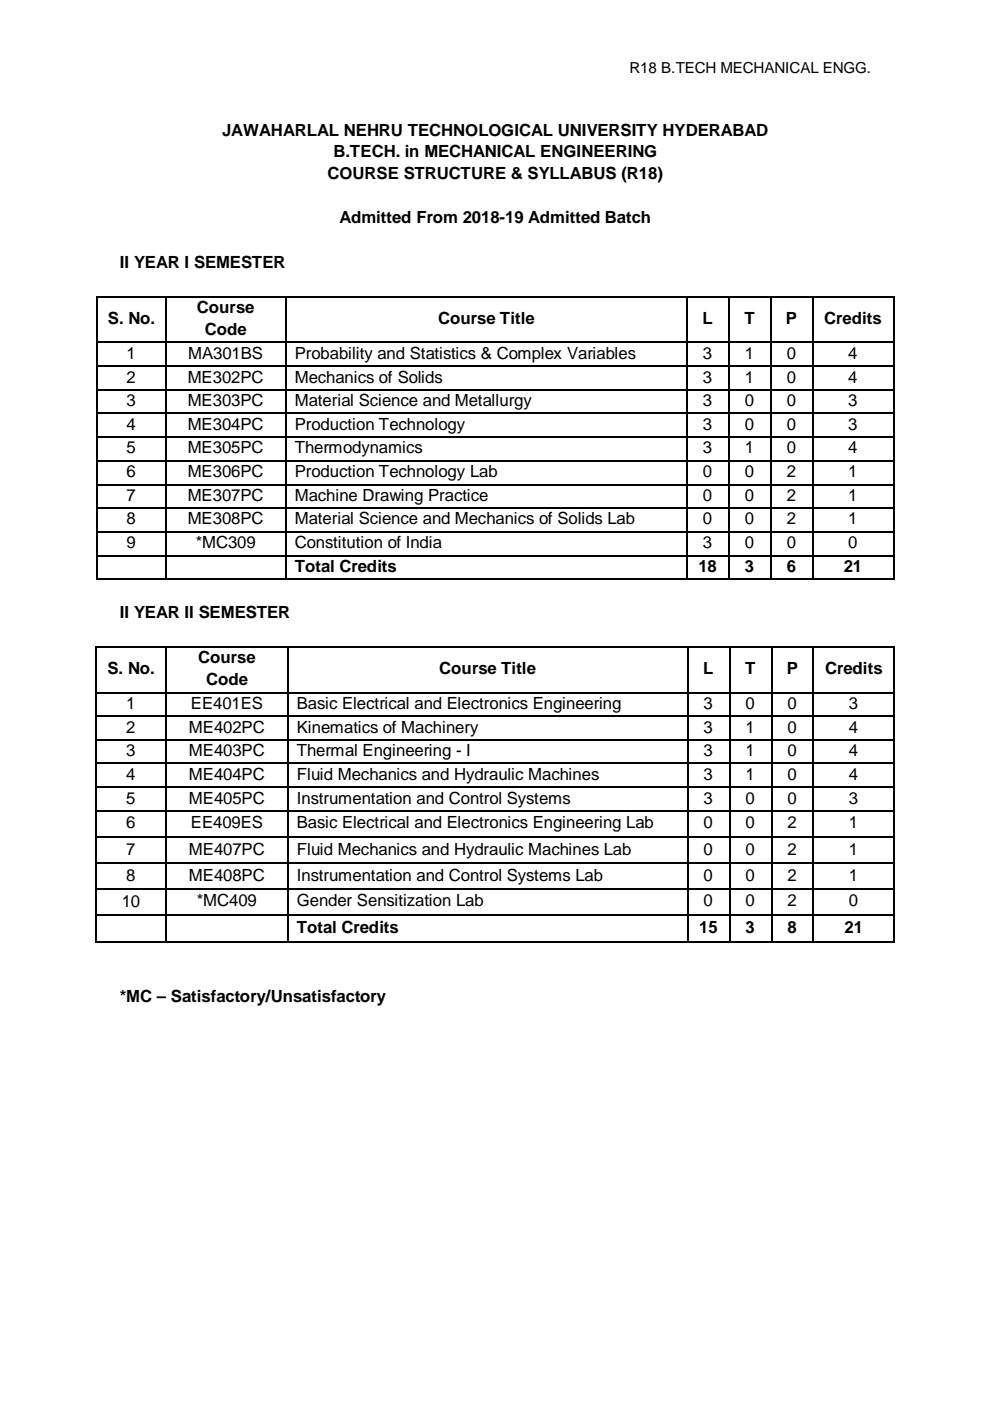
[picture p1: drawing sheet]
<svg xmlns="http://www.w3.org/2000/svg" width="210mm" height="297mm" viewBox="0 0 210 297" stroke-linecap="round" stroke-linejoin="round" font-family="sans-serif">
<defs><g id="words">
<g font-size="3.6">
<text x="47.1" y="28.7">JAWAHARLAL NEHRU TECHNOLOGICAL UNIVERSITY HYDERABAD</text>
<text x="70.7" y="33.4">B.TECH. in MECHANICAL ENGINEERING</text>
<text x="69.4" y="38">COURSE STRUCTURE &amp; SYLLABUS (R18)</text>
<text x="72" y="47.4">Admitted From 2018-19 Admitted Batch</text>
<text x="25.4" y="56.8">II YEAR I SEMESTER</text>
<text x="22.9" y="68.8">S. No.</text>
<text x="41.7" y="66.4">Course</text>
<text x="43.4" y="71.1">Code</text>
<text x="92.9" y="68.8">Course Title</text>
<text x="148.9" y="68.8">L</text>
<text x="157.8" y="68.8">T</text>
<text x="166.6" y="68.8">P</text>
<text x="174.8" y="68.8">Credits</text>
<text x="26.8" y="76.1">1</text>
<text x="39.9" y="76.1">MA301BS</text>
<text x="62.5" y="76.1">Probability and Statistics &amp; Complex Variables</text>
<text x="149" y="76.1">3</text>
<text x="157.9" y="76.1">1</text>
<text x="166.8" y="76.1">0</text>
<text x="179.8" y="76.1">4</text>
<text x="26.8" y="81.1">2</text>
<text x="39.8" y="81.1">ME302PC</text>
<text x="62.5" y="81.1">Mechanics of Solids</text>
<text x="149" y="81.1">3</text>
<text x="157.9" y="81.1">1</text>
<text x="166.8" y="81.1">0</text>
<text x="179.8" y="81.1">4</text>
<text x="26.8" y="86.1">3</text>
<text x="39.8" y="86.1">ME303PC</text>
<text x="62.5" y="86.1">Material Science and Metallurgy</text>
<text x="149" y="86.1">3</text>
<text x="157.9" y="86.1">0</text>
<text x="166.8" y="86.1">0</text>
<text x="179.8" y="86.1">3</text>
<text x="26.8" y="91.1">4</text>
<text x="39.8" y="91.1">ME304PC</text>
<text x="62.5" y="91.1">Production Technology</text>
<text x="149" y="91.1">3</text>
<text x="157.9" y="91.1">0</text>
<text x="166.8" y="91.1">0</text>
<text x="179.8" y="91.1">3</text>
<text x="26.8" y="96.1">5</text>
<text x="26.8" y="101.2">6</text>
<text x="39.8" y="96.1">ME305PC</text>
<text x="39.8" y="101.2">ME306PC</text>
<text x="62.5" y="96.1">Thermodynamics</text>
<text x="62.5" y="101.2">Production Technology Lab</text>
<text x="149" y="96.1">3</text>
<text x="149" y="101.2">0</text>
<text x="157.9" y="96.1">1</text>
<text x="157.9" y="101.2">0</text>
<text x="166.8" y="96.1">0</text>
<text x="166.8" y="101.2">2</text>
<text x="179.8" y="96.1">4</text>
<text x="179.8" y="101.2">1</text>
<text x="26.8" y="106.2">7</text>
<text x="39.8" y="106.2">ME307PC</text>
<text x="62.5" y="106.2">Machine Drawing Practice</text>
<text x="149" y="106.2">0</text>
<text x="157.9" y="106.2">0</text>
<text x="166.8" y="106.2">2</text>
<text x="179.8" y="106.2">1</text>
<text x="26.8" y="111.2">8</text>
<text x="39.8" y="111.2">ME308PC</text>
<text x="62.5" y="111.2">Material Science and Mechanics of Solids Lab</text>
<text x="149" y="111.2">0</text>
<text x="157.9" y="111.2">0</text>
<text x="166.8" y="111.2">2</text>
<text x="179.8" y="111.2">1</text>
<text x="26.8" y="116.2">9</text>
<text x="41.5" y="116.2">*MC309</text>
<text x="62.5" y="116.2">Constitution of India</text>
<text x="149" y="116.2">3</text>
<text x="157.9" y="116.2">0</text>
<text x="166.8" y="116.2">0</text>
<text x="179.8" y="116.2">0</text>
<text x="62.5" y="121.3">Total Credits</text>
<text x="148.1" y="121.3">18</text>
<text x="157.9" y="121.3">3</text>
<text x="166.8" y="121.3">6</text>
<text x="178.9" y="121.3">21</text>
<text x="25.4" y="130.9">II YEAR II SEMESTER</text>
<text x="22.8" y="142.9">S. No.</text>
<text x="42" y="140.6">Course</text>
<text x="93.1" y="142.9">Course Title</text>
<text x="149.1" y="142.9">L</text>
<text x="158" y="142.9">T</text>
<text x="166.8" y="142.9">P</text>
<text x="174.9" y="142.9">Credits</text>
<text x="43.7" y="145.3">Code</text>
<text x="26.8" y="150.3">1</text>
<text x="26.8" y="155.3">2</text>
<text x="40" y="155.3">ME402PC</text>
<text x="40.5" y="150.3">EE401ES</text>
<text x="62.9" y="150.3">Basic Electrical and Electronics Engineering</text>
<text x="62.9" y="155.3">Kinematics of Machinery</text>
<text x="149.2" y="150.3">3</text>
<text x="149.2" y="155.3">3</text>
<text x="158.1" y="150.3">0</text>
<text x="158.1" y="155.3">1</text>
<text x="167" y="150.3">0</text>
<text x="167" y="155.3">0</text>
<text x="180" y="150.3">3</text>
<text x="180" y="155.3">4</text>
<text x="26.8" y="160.3">3</text>
<text x="40" y="160.3">ME403PC</text>
<text x="62.9" y="160.3">Thermal Engineering - I</text>
<text x="149.2" y="160.3">3</text>
<text x="158.1" y="160.3">1</text>
<text x="167" y="160.3">0</text>
<text x="180" y="160.3">4</text>
<text x="26.8" y="165.4">4</text>
<text x="40" y="165.4">ME404PC</text>
<text x="62.9" y="165.4">Fluid Mechanics and Hydraulic Machines</text>
<text x="149.2" y="165.4">3</text>
<text x="158.1" y="165.4">1</text>
<text x="167" y="165.4">0</text>
<text x="180" y="165.4">4</text>
<text x="26.8" y="170.4">5</text>
<text x="40" y="170.4">ME405PC</text>
<text x="62.9" y="170.4">Instrumentation and Control Systems</text>
<text x="149.2" y="170.4">3</text>
<text x="158.1" y="170.4">0</text>
<text x="167" y="170.4">0</text>
<text x="180" y="170.4">3</text>
<text x="26.8" y="175.6">6</text>
<text x="40.5" y="175.6">EE409ES</text>
<text x="62.9" y="175.6">Basic Electrical and Electronics Engineering Lab</text>
<text x="149.2" y="175.6">0</text>
<text x="158.1" y="175.6">0</text>
<text x="167" y="175.6">2</text>
<text x="180" y="175.6">1</text>
<text x="26.8" y="181.2">7</text>
<text x="40" y="181.2">ME407PC</text>
<text x="62.9" y="181.2">Fluid Mechanics and Hydraulic Machines Lab</text>
<text x="149.2" y="181.2">0</text>
<text x="158.1" y="181.2">0</text>
<text x="167" y="181.2">2</text>
<text x="180" y="181.2">1</text>
<text x="26.8" y="186.8">8</text>
<text x="40" y="186.8">ME408PC</text>
<text x="62.9" y="186.8">Instrumentation and Control Systems Lab</text>
<text x="149.2" y="186.8">0</text>
<text x="158.1" y="186.8">0</text>
<text x="167" y="186.8">2</text>
<text x="180" y="186.8">1</text>
<text x="25.8" y="192.3">10</text>
<text x="41.7" y="192.1">*MC409</text>
<text x="62.9" y="192.1">Gender Sensitization Lab</text>
<text x="62.9" y="197.9">Total Credits</text>
<text x="148.3" y="197.9">15</text>
<text x="149.2" y="192.1">0</text>
<text x="158.1" y="192.1">0</text>
<text x="158.1" y="197.9">3</text>
<text x="167" y="192.1">2</text>
<text x="167" y="197.9">8</text>
<text x="179.1" y="197.9">21</text>
<text x="180" y="192.1">0</text>
<text x="25.4" y="212.5">*MC – Satisfactory/Unsatisfactory</text>
</g>
<text font-size="3.2" x="133.4" y="15.4">R18 B.TECH MECHANICAL ENGG.</text>
</g></defs>
<g fill="#000">
<path d="M20.4 62.8h.3v.3h-.3zM20.4 72.4h.3v.4h-.3zM20.4 77.4h.3v.4h-.3zM35.1 62.8h.3v.3h-.3zM35.1 72.4h.3v.4h-.3zM35.1 77.4h.3v.4h-.3zM60.4 62.8h.3v.3h-.3zM60.4 72.4h.3v.4h-.3zM60.4 77.4h.3v.4h-.3zM145.5 62.8h.3v.3h-.3zM145.5 72.4h.3v.4h-.3zM145.5 77.4h.3v.4h-.3z"/>
<path d="M154.3 62.8h.4v.3h-.4zM154.3 72.4h.4v.4h-.4zM154.3 77.4h.4v.4h-.4zM163.2 62.8h.4v.3h-.4zM163.2 72.4h.4v.4h-.4zM163.2 77.4h.4v.4h-.4zM172.1 62.8h.4v.3h-.4zM172.1 72.4h.4v.4h-.4zM172.1 77.4h.4v.4h-.4zM189.3 62.8h.4v.3h-.4zM189.3 72.4h.4v.4h-.4zM189.3 77.4h.4v.4h-.4z"/>
<path d="M20.4 82.5h.3v.3h-.3zM20.4 87.5h.3v.3h-.3zM20.4 92.5h.3v.3h-.3zM20.4 97.5h.3v.3h-.3zM35.1 82.5h.3v.3h-.3zM35.1 87.5h.3v.3h-.3zM35.1 92.5h.3v.3h-.3zM35.1 97.5h.3v.3h-.3zM60.4 82.5h.3v.3h-.3zM60.4 87.5h.3v.3h-.3zM60.4 92.5h.3v.3h-.3zM60.4 97.5h.3v.3h-.3z"/>
<path d="M145.5 82.5h.3v.3h-.3zM145.5 87.5h.3v.3h-.3zM145.5 92.5h.3v.3h-.3zM145.5 97.5h.3v.3h-.3zM154.3 82.5h.4v.3h-.4zM154.3 87.5h.4v.3h-.4zM154.3 92.5h.4v.3h-.4zM154.3 97.5h.4v.3h-.4zM163.2 82.5h.4v.3h-.4zM163.2 87.5h.4v.3h-.4zM163.2 92.5h.4v.3h-.4zM163.2 97.5h.4v.3h-.4z"/>
<path d="M172.1 82.5h.4v.3h-.4zM172.1 87.5h.4v.3h-.4zM172.1 92.5h.4v.3h-.4zM172.1 97.5h.4v.3h-.4zM189.3 82.5h.4v.3h-.4zM189.3 87.5h.4v.3h-.4zM189.3 92.5h.4v.3h-.4zM189.3 97.5h.4v.3h-.4zM20.4 102.6h.3v.3h-.3zM20.4 107.6h.3v.3h-.3zM20.4 112.6h.3v.3h-.3zM20.4 117.6h.3v.4h-.3z"/>
<path d="M35.1 102.6h.3v.3h-.3zM35.1 107.6h.3v.3h-.3zM35.1 112.6h.3v.3h-.3zM35.1 117.6h.3v.4h-.3zM60.4 102.6h.3v.3h-.3zM60.4 107.6h.3v.3h-.3zM60.4 112.6h.3v.3h-.3zM60.4 117.6h.3v.4h-.3zM145.5 102.6h.3v.3h-.3zM145.5 107.6h.3v.3h-.3zM145.5 112.6h.3v.3h-.3zM145.5 117.6h.3v.4h-.3z"/>
<path d="M154.3 102.6h.4v.3h-.4zM154.3 107.6h.4v.3h-.4zM154.3 112.6h.4v.3h-.4zM154.3 117.6h.4v.4h-.4zM163.2 102.6h.4v.3h-.4zM163.2 107.6h.4v.3h-.4zM163.2 112.6h.4v.3h-.4zM163.2 117.6h.4v.4h-.4zM172.1 102.6h.4v.3h-.4zM172.1 107.6h.4v.3h-.4zM172.1 112.6h.4v.3h-.4zM172.1 117.6h.4v.4h-.4z"/>
<path d="M189.3 102.6h.4v.3h-.4zM189.3 107.6h.4v.3h-.4zM189.3 112.6h.4v.3h-.4zM189.3 117.6h.4v.4h-.4zM20.2 136.9h.4v.4h-.4zM20.4 122.6h.3v.4h-.3zM35.1 122.6h.3v.4h-.3zM35.1 136.9h.3v.4h-.3zM60.4 122.6h.3v.4h-.3zM60.8 136.9h.3v.4h-.3zM145.5 122.6h.3v.4h-.3zM145.6 136.9h.4v.4h-.4z"/>
<path d="M154.3 122.6h.4v.4h-.4zM154.5 136.9h.4v.4h-.4zM163.2 122.6h.4v.4h-.4zM163.4 136.9h.3v.4h-.3zM172.1 122.6h.4v.4h-.4zM172.2 136.9h.4v.4h-.4zM189.3 122.6h.4v.4h-.4zM189.5 136.9h.3v.4h-.3zM20.2 146.7h.4v.3h-.4zM20.2 151.7h.4v.3h-.4zM20.2 156.7h.4v.3h-.4zM35.1 146.7h.3v.3h-.3z"/>
<path d="M35.1 151.7h.3v.3h-.3zM35.1 156.7h.3v.3h-.3zM60.8 146.7h.3v.3h-.3zM60.8 151.7h.3v.3h-.3zM60.8 156.7h.3v.3h-.3zM145.6 146.7h.4v.3h-.4zM145.6 151.7h.4v.3h-.4zM145.6 156.7h.4v.3h-.4zM154.5 146.7h.4v.3h-.4zM154.5 151.7h.4v.3h-.4zM154.5 156.7h.4v.3h-.4zM163.4 146.7h.3v.3h-.3z"/>
<path d="M163.4 151.7h.3v.3h-.3zM163.4 156.7h.3v.3h-.3zM172.2 146.7h.4v.3h-.4zM172.2 151.7h.4v.3h-.4zM172.2 156.7h.4v.3h-.4zM189.5 146.7h.3v.3h-.3zM189.5 151.7h.3v.3h-.3zM189.5 156.7h.3v.3h-.3zM20.2 161.7h.4v.3h-.4zM20.2 166.7h.4v.4h-.4zM20.2 171.7h.4v.4h-.4zM20.2 177.3h.4v.4h-.4z"/>
<path d="M35.1 161.7h.3v.3h-.3zM35.1 166.7h.3v.4h-.3zM35.1 171.7h.3v.4h-.3zM35.1 177.3h.3v.4h-.3zM60.8 161.7h.3v.3h-.3zM60.8 166.7h.3v.4h-.3zM60.8 171.7h.3v.4h-.3zM60.8 177.3h.3v.4h-.3zM145.6 161.7h.4v.3h-.4zM145.6 166.7h.4v.4h-.4zM145.6 171.7h.4v.4h-.4zM145.6 177.3h.4v.4h-.4z"/>
<path d="M154.5 161.7h.4v.3h-.4zM154.5 166.7h.4v.4h-.4zM154.5 171.7h.4v.4h-.4zM154.5 177.3h.4v.4h-.4zM163.4 161.7h.3v.3h-.3zM163.4 166.7h.3v.4h-.3zM163.4 171.7h.3v.4h-.3zM163.4 177.3h.3v.4h-.3zM172.2 161.7h.4v.3h-.4zM172.2 166.7h.4v.4h-.4zM172.2 171.7h.4v.4h-.4zM172.2 177.3h.4v.4h-.4z"/>
<path d="M189.5 161.7h.3v.3h-.3zM189.5 166.7h.3v.4h-.3zM189.5 171.7h.3v.4h-.3zM189.5 177.3h.3v.4h-.3zM20.2 182.8h.4v.4h-.4zM20.2 188.4h.4v.4h-.4zM20.2 193.9h.4v.4h-.4zM20.2 199.5h.4v.3h-.4zM35.1 182.8h.3v.4h-.3zM35.1 188.4h.3v.4h-.3zM35.1 193.9h.3v.4h-.3zM35.1 199.5h.3v.3h-.3z"/>
<path d="M60.8 182.8h.3v.4h-.3zM60.8 188.4h.3v.4h-.3zM60.8 193.9h.3v.4h-.3zM60.8 199.5h.3v.3h-.3zM145.6 182.8h.4v.4h-.4zM145.6 188.4h.4v.4h-.4zM145.6 193.9h.4v.4h-.4zM145.6 199.5h.4v.3h-.4zM154.5 182.8h.4v.4h-.4zM154.5 188.4h.4v.4h-.4zM154.5 193.9h.4v.4h-.4zM154.5 199.5h.4v.3h-.4z"/>
<path d="M163.4 182.8h.3v.4h-.3zM163.4 188.4h.3v.4h-.3zM163.4 193.9h.3v.4h-.3zM163.4 199.5h.3v.3h-.3zM172.2 182.8h.4v.4h-.4zM172.2 188.4h.4v.4h-.4zM172.2 193.9h.4v.4h-.4zM172.2 199.5h.4v.3h-.4zM189.5 182.8h.3v.4h-.3zM189.5 188.4h.3v.4h-.3zM189.5 193.9h.3v.4h-.3zM189.5 199.5h.3v.3h-.3z"/>
</g>
<g fill="none" stroke="#000" stroke-width=".34">
<path d="M20.6 63.1v9.3M20.6 72.8v4.6M20.6 77.8v4.7M20.7 62.9h14.4M20.7 72.6h14.4M20.7 77.6h14.4M35.2 63.1v9.3M35.2 72.8v4.6M35.2 77.8v4.7M35.4 62.9h25M35.4 72.6h25M35.4 77.6h25"/>
<path d="M60.5 63.1v9.3M60.5 72.8v4.6M60.5 77.8v4.7M60.7 62.9h84.8M60.7 72.6h84.8M60.7 77.6h84.8M145.6 63.1v9.3M145.6 72.8v4.6M145.6 77.8v4.7M145.8 62.9h8.5M145.8 72.6h8.5M145.8 77.6h8.5"/>
<path d="M154.5 63.1v9.3M154.5 72.8v4.6M154.5 77.8v4.7M154.7 62.9h8.5M154.7 72.6h8.5M154.7 77.6h8.5M163.4 63.1v9.3M163.4 72.8v4.6M163.4 77.8v4.7M163.6 62.9h8.5M163.6 72.6h8.5M163.6 77.6h8.5"/>
<path d="M172.3 63.1v9.3M172.3 72.8v4.6M172.3 77.8v4.7M172.5 62.9h16.8M172.5 72.6h16.8M172.5 77.6h16.8M189.5 63.1v9.3M189.5 72.8v4.6M189.5 77.8v4.7M20.6 82.8v4.7M20.6 87.8v4.7M20.6 92.8v4.7"/>
<path d="M20.6 97.8v4.8M20.7 82.7h14.4M20.7 87.7h14.4M20.7 92.7h14.4M20.7 97.6h14.4M35.2 82.8v4.7M35.2 87.8v4.7M35.2 92.8v4.7M35.2 97.8v4.8M35.4 82.7h25M35.4 87.7h25M35.4 92.7h25"/>
<path d="M35.4 97.6h25M60.5 82.8v4.7M60.5 87.8v4.7M60.5 92.8v4.7M60.5 97.8v4.8M60.7 82.7h84.8M60.7 87.7h84.8M60.7 92.7h84.8M60.7 97.6h84.8M145.6 82.8v4.7M145.6 87.8v4.7M145.6 92.8v4.7"/>
<path d="M145.6 97.8v4.8M145.8 82.7h8.5M145.8 87.7h8.5M145.8 92.7h8.5M145.8 97.6h8.5M154.5 82.8v4.7M154.5 87.8v4.7M154.5 92.8v4.7M154.5 97.8v4.8M154.7 82.7h8.5M154.7 87.7h8.5M154.7 92.7h8.5"/>
<path d="M154.7 97.6h8.5M163.4 82.8v4.7M163.4 87.8v4.7M163.4 92.8v4.7M163.4 97.8v4.8M163.6 82.7h8.5M163.6 87.7h8.5M163.6 92.7h8.5M163.6 97.6h8.5M172.3 82.8v4.7M172.3 87.8v4.7M172.3 92.8v4.7"/>
<path d="M172.3 97.8v4.8M172.5 82.7h16.8M172.5 87.7h16.8M172.5 92.7h16.8M172.5 97.6h16.8M189.5 82.8v4.7M189.5 87.8v4.7M189.5 92.8v4.7M189.5 97.8v4.8M20.6 102.9v4.7M20.6 107.9v4.7M20.6 112.9v4.7"/>
<path d="M20.6 118v4.6M20.7 102.7h14.4M20.7 107.7h14.4M20.7 112.7h14.4M20.7 117.8h14.4M35.2 102.9v4.7M35.2 107.9v4.7M35.2 112.9v4.7M35.2 118v4.6M35.4 102.7h25M35.4 107.7h25M35.4 112.7h25"/>
<path d="M35.4 117.8h25M60.5 102.9v4.7M60.5 107.9v4.7M60.5 112.9v4.7M60.5 118v4.6M60.7 102.7h84.8M60.7 107.7h84.8M60.7 112.7h84.8M60.7 117.8h84.8M145.6 102.9v4.7M145.6 107.9v4.7M145.6 112.9v4.7"/>
<path d="M145.6 118v4.6M145.8 102.7h8.5M145.8 107.7h8.5M145.8 112.7h8.5M145.8 117.8h8.5M154.5 102.9v4.7M154.5 107.9v4.7M154.5 112.9v4.7M154.5 118v4.6M154.7 102.7h8.5M154.7 107.7h8.5M154.7 112.7h8.5"/>
<path d="M154.7 117.8h8.5M163.4 102.9v4.7M163.4 107.9v4.7M163.4 112.9v4.7M163.4 118v4.6M163.6 102.7h8.5M163.6 107.7h8.5M163.6 112.7h8.5M163.6 117.8h8.5M172.3 102.9v4.7M172.3 107.9v4.7M172.3 112.9v4.7"/>
<path d="M172.3 118v4.6M172.5 102.7h16.8M172.5 107.7h16.8M172.5 112.7h16.8M172.5 117.8h16.8M189.5 102.9v4.7M189.5 107.9v4.7M189.5 112.9v4.7M189.5 118v4.6M20.4 137.3v9.4M20.6 137.1h14.5M20.7 122.8h14.4"/>
<path d="M35.2 137.3v9.4M35.4 122.8h25M35.4 137.1h25.4M60.7 122.8h84.8M61 137.3v9.4M61.1 137.1h84.5M145.8 137.3v9.4M145.8 122.8h8.5M146 137.1h8.5M154.7 137.3v9.4M154.7 122.8h8.5M154.9 137.1h8.5"/>
<path d="M163.6 122.8h8.5M163.6 137.3v9.4M163.7 137.1h8.5M172.4 137.3v9.4M172.5 122.8h16.8M172.6 137.1h16.9M189.7 137.3v9.4M20.4 147v4.7M20.4 152v4.7M20.4 157v4.7M20.6 146.8h14.5M20.6 151.8h14.5"/>
<path d="M20.6 156.8h14.5M35.2 147v4.7M35.2 152v4.7M35.2 157v4.7M35.4 146.8h25.4M35.4 151.8h25.4M35.4 156.8h25.4M61 147v4.7M61 152v4.7M61 157v4.7M61.1 146.8h84.5M61.1 151.8h84.5"/>
<path d="M61.1 156.8h84.5M145.8 147v4.7M145.8 152v4.7M145.8 157v4.7M146 146.8h8.5M146 151.8h8.5M146 156.8h8.5M154.7 147v4.7M154.7 152v4.7M154.7 157v4.7M154.9 146.8h8.5M154.9 151.8h8.5"/>
<path d="M154.9 156.8h8.5M163.6 147v4.7M163.6 152v4.7M163.6 157v4.7M163.7 146.8h8.5M163.7 151.8h8.5M163.7 156.8h8.5M172.4 147v4.7M172.4 152v4.7M172.4 157v4.7M172.6 146.8h16.9M172.6 151.8h16.9"/>
<path d="M172.6 156.8h16.9M189.7 147v4.7M189.7 152v4.7M189.7 157v4.7M20.4 162v4.7M20.4 167.1v4.6M20.4 172.1v5.2M20.4 177.7v5.1M20.6 161.8h14.5M20.6 166.9h14.5M20.6 171.9h14.5M20.6 177.5h14.5"/>
<path d="M35.2 162v4.7M35.2 167.1v4.6M35.2 172.1v5.2M35.2 177.7v5.1M35.4 161.8h25.4M35.4 166.9h25.4M35.4 171.9h25.4M35.4 177.5h25.4M61 162v4.7M61 167.1v4.6M61 172.1v5.2M61 177.7v5.1"/>
<path d="M61.1 161.8h84.5M61.1 166.9h84.5M61.1 171.9h84.5M61.1 177.5h84.5M145.8 162v4.7M145.8 167.1v4.6M145.8 172.1v5.2M145.8 177.7v5.1M146 161.8h8.5M146 166.9h8.5M146 171.9h8.5M146 177.5h8.5"/>
<path d="M154.7 162v4.7M154.7 167.1v4.6M154.7 172.1v5.2M154.7 177.7v5.1M154.9 161.8h8.5M154.9 166.9h8.5M154.9 171.9h8.5M154.9 177.5h8.5M163.6 162v4.7M163.6 167.1v4.6M163.6 172.1v5.2M163.6 177.7v5.1"/>
<path d="M163.7 161.8h8.5M163.7 166.9h8.5M163.7 171.9h8.5M163.7 177.5h8.5M172.4 162v4.7M172.4 167.1v4.6M172.4 172.1v5.2M172.4 177.7v5.1M172.6 161.8h16.9M172.6 166.9h16.9M172.6 171.9h16.9M172.6 177.5h16.9"/>
<path d="M189.7 162v4.7M189.7 167.1v4.6M189.7 172.1v5.2M189.7 177.7v5.1M20.4 183.2v5.2M20.4 188.8v5.1M20.4 194.3v5.2M20.6 183h14.5M20.6 188.6h14.5M20.6 194.1h14.5M20.6 199.7h14.5M35.2 183.2v5.2"/>
<path d="M35.2 188.8v5.1M35.2 194.3v5.2M35.4 183h25.4M35.4 188.6h25.4M35.4 194.1h25.4M35.4 199.7h25.4M61 183.2v5.2M61 188.8v5.1M61 194.3v5.2M61.1 183h84.5M61.1 188.6h84.5M61.1 194.1h84.5"/>
<path d="M61.1 199.7h84.5M145.8 183.2v5.2M145.8 188.8v5.1M145.8 194.3v5.2M146 183h8.5M146 188.6h8.5M146 194.1h8.5M146 199.7h8.5M154.7 183.2v5.2M154.7 188.8v5.1M154.7 194.3v5.2M154.9 183h8.5"/>
<path d="M154.9 188.6h8.5M154.9 194.1h8.5M154.9 199.7h8.5M163.6 183.2v5.2M163.6 188.8v5.1M163.6 194.3v5.2M163.7 183h8.5M163.7 188.6h8.5M163.7 194.1h8.5M163.7 199.7h8.5M172.4 183.2v5.2M172.4 188.8v5.1"/>
<path d="M172.4 194.3v5.2M172.6 183h16.9M172.6 188.6h16.9M172.6 194.1h16.9M172.6 199.7h16.9M189.7 183.2v5.2M189.7 188.8v5.1M189.7 194.3v5.2"/>
</g>
<use href="#words"/>
</svg>
